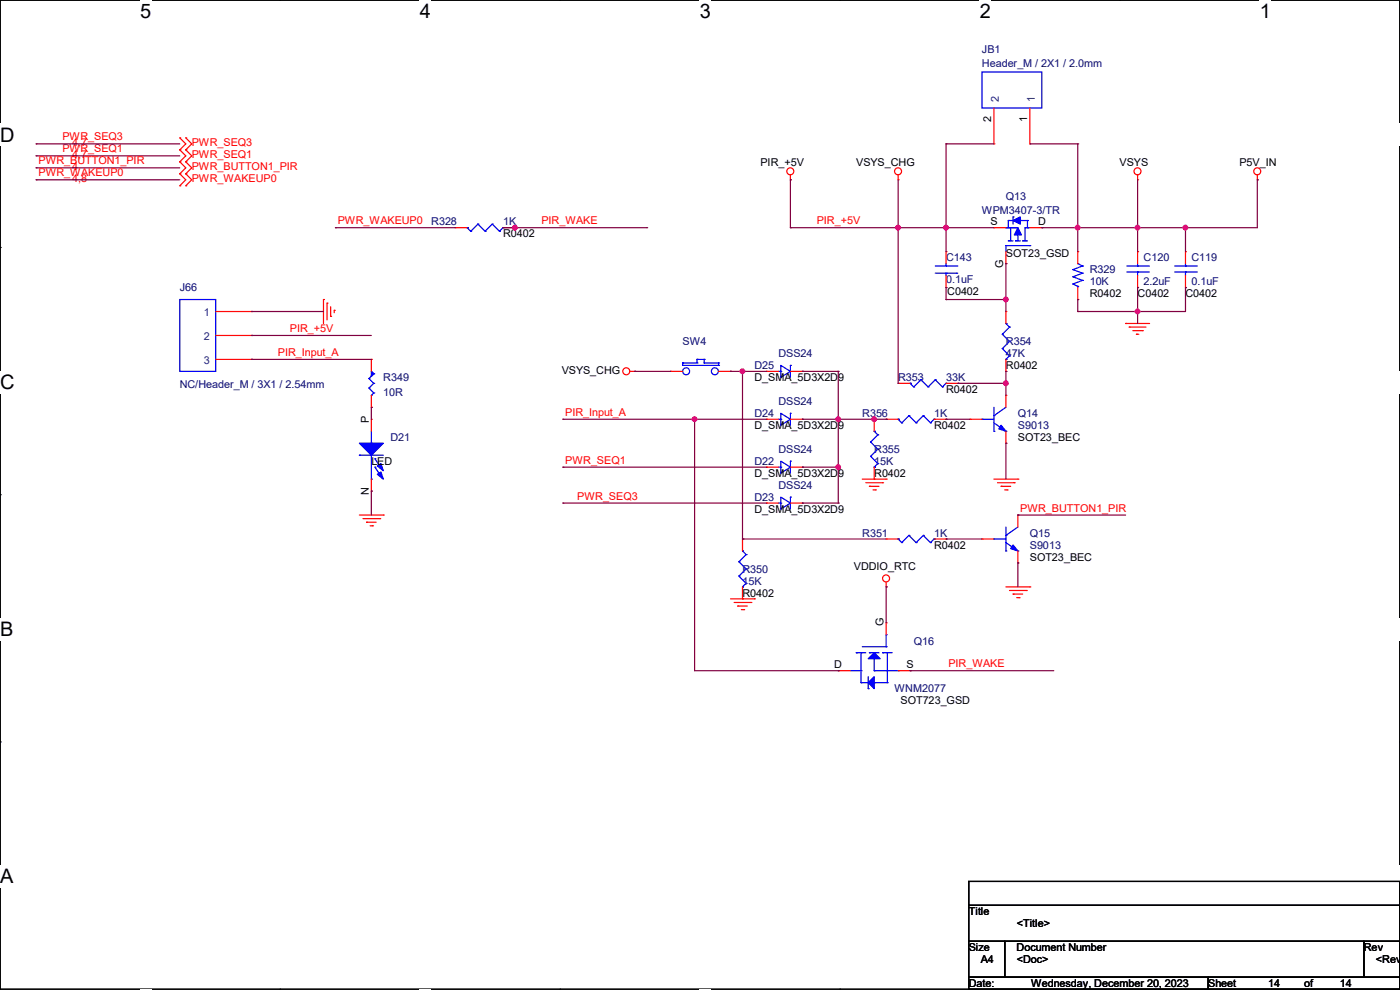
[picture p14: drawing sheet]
<svg xmlns="http://www.w3.org/2000/svg" width="297mm" height="210mm" viewBox="0 0 297 210" stroke-linecap="round" stroke-linejoin="round" font-family="sans-serif">
<defs><g id="words">
<g font-size="4.2">
<text x="29.7" y="3.9">5</text>
<text x="89.1" y="3.9">4</text>
<text x="148.5" y="3.9">3</text>
<text x="207.9" y="3.9">2</text>
<text x="267.3" y="3.9">1</text>
<text x="0" y="30.1">D</text>
<text x="0" y="82.5">C</text>
<text x="0" y="135">B</text>
<text x="0" y="187.4">A</text>
<text x="297" y="187.4">A</text>
</g>
<g font-size="2.3" fill="#000080">
<text x="208.3" y="11.3">JB1</text>
<text x="208.3" y="14.3">Header_M / 2X1 / 2.0mm</text>
<text x="91.5" y="47.8">R328</text>
<text x="106.7" y="47.8">1K</text>
<text x="208.3" y="45.3">WPM3407-3/TR</text>
<text x="213.4" y="42.5">Q13</text>
<text x="200.7" y="55.5">C143</text>
<text x="231.2" y="58">R329</text>
<text x="242.6" y="55.5">C120</text>
<text x="252.8" y="55.5">C119</text>
<text x="38.1" y="61.8">J66</text>
<text x="200.7" y="60">0.1uF</text>
<text x="231.2" y="60.5">10K</text>
<text x="242.6" y="60.5">2.2uF</text>
<text x="252.8" y="60.5">0.1uF</text>
<text x="144.8" y="73.2">SW4</text>
<text x="165.1" y="75.8">DSS24</text>
<text x="213.4" y="73.2">R354</text>
<text x="213.4" y="75.8">47K</text>
<text x="38.1" y="82.4">NC/Header_M / 3X1 / 2.54mm</text>
<text x="81.3" y="80.9">R349</text>
<text x="81.3" y="83.9">10R</text>
<text x="160.1" y="78.3">D25</text>
<text x="190.5" y="80.9">R353</text>
<text x="200.7" y="80.9">33K</text>
<text x="160.1" y="88.5">D24</text>
<text x="165.1" y="85.9">DSS24</text>
<text x="182.9" y="88.5">R356</text>
<text x="198.2" y="88.5">1K</text>
<text x="215.9" y="88.5">Q14</text>
<text x="82.8" y="93.6">D21</text>
<text x="215.9" y="91">S9013</text>
<text x="160.1" y="98.6">D22</text>
<text x="165.1" y="96.1">DSS24</text>
<text x="185.5" y="96.1">R355</text>
<text x="185.5" y="98.6">15K</text>
<text x="160.1" y="106.3">D23</text>
<text x="165.1" y="103.7">DSS24</text>
<text x="182.9" y="113.9">R351</text>
<text x="198.2" y="113.9">1K</text>
<text x="218.5" y="113.9">Q15</text>
<text x="218.5" y="116.4">S9013</text>
<text x="157.5" y="121.5">R350</text>
<text x="157.5" y="124">15K</text>
<text x="193.8" y="136.7">Q16</text>
<text x="189.8" y="146.9">WNM2077</text>
</g>
<g font-size="2.3" fill="#004080">
<text x="211.9" y="21.6" transform="rotate(-90 211.9 21.6)">2</text>
<text x="219.5" y="21.6" transform="rotate(-90 219.5 21.6)">1</text>
<text x="43.2" y="67.1">1</text>
<text x="43.2" y="77.3">3</text>
<text x="43.2" y="72.2">2</text>
</g>
<g font-size="2.3" fill="#f00">
<text x="13.3" y="29.8">PWR_SEQ3</text>
<text x="8.2" y="34.9">PWR_BUTTON1_PIR</text>
<text x="13.3" y="32.3">PWR_SEQ1</text>
<text x="15.3" y="33.6">4,7</text>
<text x="15.3" y="31.1">4,7</text>
<text x="40.7" y="33.6">PWR_SEQ1</text>
<text x="40.7" y="31.1">PWR_SEQ3</text>
<text x="8.2" y="37.4">PWR_WAKEUP0</text>
<text x="15.3" y="36.2">4</text>
<text x="15.3" y="38.7">4,8</text>
<text x="40.7" y="36.2">PWR_BUTTON1_PIR</text>
<text x="40.7" y="38.7">PWR_WAKEUP0</text>
<text x="71.7" y="47.6">PWR_WAKEUP0</text>
<text x="114.9" y="47.6">PIR_WAKE</text>
<text x="173.3" y="47.6">PIR_+5V</text>
<text x="61.5" y="70.4">PIR_+5V</text>
<text x="59" y="75.5">PIR_Input_A</text>
<text x="119.9" y="88.2">PIR_Input_A</text>
<text x="119.9" y="98.4">PWR_SEQ1</text>
<text x="122.5" y="106">PWR_SEQ3</text>
<text x="216.5" y="108.5">PWR_BUTTON1_PIR</text>
<text x="201.2" y="141.6">PIR_WAKE</text>
</g>
<g font-size="2.3">
<text x="210.3" y="26" transform="rotate(-90 210.3 26)">2</text>
<text x="217.9" y="26" transform="rotate(-90 217.9 26)">1</text>
<text x="161.3" y="35.1">PIR_+5V</text>
<text x="181.7" y="35.1">VSYS_CHG</text>
<text x="237.5" y="35.1">VSYS</text>
<text x="262.9" y="35.1">P5V_IN</text>
<text x="210.1" y="47.8">S</text>
<text x="220.3" y="47.8">D</text>
<text x="106.7" y="50.4">R0402</text>
<text x="212.9" y="56.9" transform="rotate(-90 212.9 56.9)">G</text>
<text x="213.4" y="54.4">SOT23_GSD</text>
<text x="201" y="62.6">C0402</text>
<text x="231.2" y="63.1">R0402</text>
<text x="241.3" y="63.1">C0402</text>
<text x="251.5" y="63.1">C0402</text>
<text x="119.2" y="79.3">VSYS_CHG</text>
<text x="160.1" y="80.9">D_SMA_5D3X2D9</text>
<text x="200.7" y="83.4">R0402</text>
<text x="213.4" y="78.3">R0402</text>
<text x="78.2" y="89.7" transform="rotate(-90 78.2 89.7)">P</text>
<text x="160.1" y="91">D_SMA_5D3X2D9</text>
<text x="198.2" y="91">R0402</text>
<text x="215.9" y="93.6">SOT23_BEC</text>
<text x="78.8" y="98.6">LED</text>
<text x="160.1" y="101.2">D_SMA_5D3X2D9</text>
<text x="185.5" y="101.2">R0402</text>
<text x="78.2" y="105.1" transform="rotate(-90 78.2 105.1)">N</text>
<text x="160.1" y="108.8">D_SMA_5D3X2D9</text>
<text x="198.2" y="116.4">R0402</text>
<text x="218.5" y="119">SOT23_BEC</text>
<text x="181.1" y="121">VDDIO_RTC</text>
<text x="157.5" y="126.6">R0402</text>
<text x="187.5" y="132.9" transform="rotate(-90 187.5 132.9)">G</text>
<text x="177" y="141.7">D</text>
<text x="192.3" y="141.7">S</text>
<text x="191.1" y="149.4">SOT723_GSD</text>
<text x="205.5" y="194.1">Title</text>
<text x="215.7" y="196.7">&lt;Title&gt;</text>
<text x="205.5" y="201.8">Size</text>
<text x="215.7" y="201.8">Document Number</text>
<text x="289.4" y="201.8">Rev</text>
<text x="205.5" y="209.4">Date:</text>
<text x="208.1" y="204.3">A4</text>
<text x="215.7" y="204.3">&lt;Doc&gt;</text>
<text x="218.7" y="209.4">Wednesday, December 20, 2023</text>
<text x="256.3" y="209.4">Sheet</text>
<text x="269" y="209.4">14</text>
<text x="276.7" y="209.4">of</text>
<text x="284.3" y="209.4">14</text>
<text x="291.9" y="204.3">&lt;RevC</text>
</g>
</g></defs>
<path d="M0 0h297v209.8h-297z" fill="none" stroke="#000" stroke-width=".25"/>
<g fill="#fff">
<path d="M29.7 0h2.4v4.8h-2.4z"/>
<path d="M29.7 209.8h2.4v.2h-2.4z"/>
</g>
<path d="M59.4 0h.1M59.4 209.8h.1" fill="none" stroke="#000" stroke-width=".25"/>
<g fill="#fff">
<path d="M89.1 0h2.3v4.8h-2.3z"/>
<path d="M89.1 209.8h2.3v.2h-2.3z"/>
</g>
<path d="M118.8 0h.1M118.8 209.8h.1" fill="none" stroke="#000" stroke-width=".25"/>
<g fill="#fff">
<path d="M148.5 0h2.3v4.8h-2.3z"/>
<path d="M148.5 209.8h2.3v.2h-2.3z"/>
</g>
<path d="M178.2 0h.1M178.2 209.8h.1" fill="none" stroke="#000" stroke-width=".25"/>
<g fill="#fff">
<path d="M207.9 0h2.3v4.8h-2.3z"/>
<path d="M207.9 209.8h2.3v.2h-2.3z"/>
</g>
<path d="M237.6 0h.1M237.6 209.8h.1" fill="none" stroke="#000" stroke-width=".25"/>
<g fill="#fff">
<path d="M267.3 0h2.3v4.8h-2.3z"/>
<path d="M267.3 209.8h2.3v.2h-2.3z"/>
<path d="M0 26.2h3.1v4.8h-3.1z"/>
<path d="M297 26.2v4.8z"/>
<path d="M0 78.7h3.1v4.7h-3.1z"/>
<path d="M297 78.7v4.7z"/>
</g>
<path d="M0 52.5h.1M297 52.5h.1" fill="none" stroke="#000" stroke-width=".25"/>
<g fill="#fff">
<path d="M0 131.1h2.9v4.8h-2.9z"/>
<path d="M297 131.1v4.8z"/>
</g>
<path d="M0 104.9h.1M297 104.9h.1" fill="none" stroke="#000" stroke-width=".25"/>
<g fill="#fff">
<path d="M0 183.6h2.9v4.7h-2.9z"/>
<path d="M296.9 183.6h.1v4.7h-.1z"/>
</g>
<path d="M0 157.4h.1M297 157.4h.1M205.5 187h91.5v5.1h-91.5zM205.5 192.1h91.5v7.6h-91.5zM205.5 199.7h7.6v7.6h-7.6zM213.1 199.7h76.2v7.6h-76.2zM289.3 199.7h7.7v7.6h-7.7zM205.5 207.3h50.8v2.5h-50.8zM256.3 207.3h40.7v2.5h-40.7z" fill="none" stroke="#000" stroke-width=".25"/>
<g fill="none" stroke="#f00" stroke-width=".25">
<path d="M38.1 34.3h.1M38.1 31.8h.1M38.1 36.9h.1M38.1 39.4h.1M38.1 29.3h.1M38.1 31.8l1.3 1.3-1.3 1.2M38.1 34.3l1.3 1.3-1.3 1.3M38.1 36.9l1.3 1.2-1.3 1.3M38.1 29.3l1.3 1.2-1.3 1.3M39.4 34.3h.1M39.4 31.8h.1M39.4 36.9h.1"/>
<path d="M39.4 39.4h.1M39.4 29.3h.1M39.4 31.8l1.3 1.3-1.3 1.2M39.4 34.3l1.3 1.3-1.3 1.3M39.4 36.9l1.3 1.2-1.3 1.3M39.4 29.3l1.3 1.2-1.3 1.3M167.7 38.1h.1M167.7 37.1v1M190.5 38.1h.1M190.5 37.1v1M210.9 30.5h.1M210.9 22.9v7.6"/>
<path d="M218.5 30.5h.1M218.5 22.9v7.6M241.3 38.1h.1M241.3 37.1v1M266.7 38.1h.1M266.7 37.1v1M96.6 48.3h.1M96.6 48.3h2.5M106.7 48.3h2.6M109.3 48.3h.1M200.7 53.4h.1M200.7 53.4v2.5"/>
<path d="M200.7 58.5v2.5M210.9 48.3h.1M210.9 48.3h2.5M213.4 55.9h.1M213.4 53.4v2.5M218.5 48.3h2.5M221 48.3h.1M228.6 53.4h.1M228.6 53.4v2.5M241.3 53.4h.1M241.3 53.4v2.5M241.3 58.5v2.5"/>
<path d="M251.5 53.4h.1M251.5 53.4v2.5M251.5 58.5v2.5M45.8 66.1h7.6M45.8 76.2h7.6M45.8 71.2h7.6M53.4 66.1h.1M53.4 76.2h.1M53.4 71.2h.1M68.6 63.5h.1M68.6 63.5v5.1M69.4 64.3h.1"/>
<path d="M69.4 64.3v3.6M70.1 67.1h.1M70.1 65.1v2M70.9 65.8h.1M70.9 65.8v.5M78.8 76.2h.1M78.8 76.2v2.6M133.6 78.8h1.1M134.7 78.8h.1M142.3 78.8h.1M142.3 78.8h2.5M152.4 78.8h2.6"/>
<path d="M155 78.8h.1M162.6 78.8h.1M162.6 78.8h2.5M167.7 78.8h2.5M170.2 78.8h.1M200.7 61h.1M213.4 66.1h.1M213.4 78.8h.1M213.4 66.1v2.5M213.4 76.2v2.6M228.6 63.5h.1M228.6 61v2.5"/>
<path d="M238.8 68.6h.1M238.8 68.6h5.1M239.6 69.4h.1M239.6 69.4h3.5M240.3 70.1h2.1M241.1 70.9h.1M241.1 70.9h.5M241.3 61h.1M242.4 70.1h.1M251.5 61h.1M78.8 86.4h.1M78.8 88.9h.1"/>
<path d="M78.8 83.9v2.5M78.8 88.9v2.6M162.6 99.1h.1M162.6 88.9h.1M162.6 99.1h2.5M162.6 88.9h2.5M167.7 99.1h2.5M167.7 88.9h2.5M170.2 99.1h.1M170.2 88.9h.1M185.5 88.9h.1M185.5 88.9v2.6"/>
<path d="M185.5 99.1v2.5M188 88.9h.1M188 88.9h2.5M190.5 81.3h.1M190.5 81.3h2.6M198.2 88.9h2.5M200.7 88.9h.1M200.7 81.3h2.5M203.2 81.3h.1M205.8 88.9h.1M205.8 88.9h2.5M213.4 83.9h.1"/>
<path d="M213.4 94h.1M213.4 83.9v2.5M213.4 91.5v2.5M76.2 109.3h5.1M77 110h3.6M77.8 110.8h.1M77.8 110.8h2M78.5 111.5h.5M78.8 104.2h.1M78.8 101.6v2.6M79 111.5h.1M80.6 110h.1"/>
<path d="M81.3 109.3h.1M157.5 114.3h.1M157.5 114.3v2.6M162.6 106.7h.1M162.6 106.7h2.5M167.7 106.7h2.5M170.2 106.7h.1M182.9 101.6h5.1M183.7 102.4h3.5M184.4 103.2h.1M184.4 103.2h2.1M185.2 103.9h.5"/>
<path d="M185.5 101.6h.1M185.7 103.9h.1M187.2 102.4h.1M188 101.6h.1M188 114.3h.1M188 114.3h2.5M198.2 114.3h2.5M200.7 114.3h.1M208.3 114.3h.1M208.3 114.3h2.6M210.9 101.6h5M211.6 102.4h3.6"/>
<path d="M212.4 103.2h.1M212.4 103.2h2M213.1 103.9h.6M213.7 103.9h.1M215.2 102.4h.1M215.9 101.6h.1M215.9 109.3h.1M215.9 119.4h.1M215.9 109.3v2.5M215.9 116.9v2.5M155 127h5.1M155.7 127.8h3.6"/>
<path d="M156.5 128.6h.1M156.5 128.6h2M157.3 129.3h.5M157.5 127h.1M157.5 124.5v2.5M157.8 129.3h.1M159.3 127.8h.1M160.1 127h.1M188 124.5h.1M188 132.1h.1M188 123.5v1M188 132.1v2.6"/>
<path d="M213.4 124.5h5.1M214.2 125.3h3.5M214.9 126h.1M214.9 126h2.1M215.7 126.8h.5M216.2 126.8h.1M217.7 125.3h.1M218.5 124.5h.1M177.8 142.3h.1M177.8 142.3h2.6M190.5 142.3h2.6M193.1 142.3h.1"/>
<circle cx="167.7" cy="36.3" r=".74"/>
<circle cx="190.5" cy="36.3" r=".74"/>
<circle cx="241.3" cy="36.3" r=".74"/>
<circle cx="266.7" cy="36.3" r=".74"/>
<circle cx="132.9" cy="78.8" r=".74"/>
<circle cx="188" cy="122.7" r=".74"/>
</g>
<g fill="none" stroke="#00f" stroke-width=".25">
<path d="M208.3 15.3h12.7v7.6h-12.7zM99.1 48.3h.1M99.1 48.3l.8 .8M99.9 49.1h.1M101.4 47.5h.1M101.4 47.5l1.5 1.6M101.4 47.5l-1.5 1.6M102.9 49.1h.1M104.4 47.5h.1M104.4 47.5l1.6 1.6M104.4 47.5l-1.5 1.6M106 49.1h.1"/>
<path d="M106.7 48.3h.1M106.7 48.3l-.7 .8M198.4 58h4.6M198.4 56.4h4.6M200.7 56.4h.1M200.7 58h.1M200.7 55.9v.5M200.7 58v.5M203 58h.1M203 56.4h.1M213.4 48.3h.1M213.4 52.1h.1"/>
<path d="M213.4 48.3h2.5M213.4 52.1v1.3M213.4 52.1h5.1M213.9 51.1h.1M213.9 46.8h.1M213.9 48.3h.1M213.9 51.1h1M213.9 46.8h1M213.9 46.8v1.5M214.4 48.3h.1M214.4 48.3v2.8M214.9 46h.1"/>
<path d="M214.9 46v1.5M215.4 51.1h.1M215.4 51.1h1.1M215.9 49.6h.1M215.9 49.6v1.5M216.5 46.8h.1M216.5 46.8h1.5M217 51.1h.1M217 51.1h1M217.5 51.1h.1M217.5 48.3h.1M217.5 48.3h1"/>
<path d="M217.5 48.3v2.8M218 48.3h.1M218 46.8h.1M218 46.8v1.5M218.5 52.1h.1M227.6 58.7h.1M227.6 57.2h.1M227.6 58.7l2.1 .8M227.6 57.2l2.1 .8M228.6 55.9h.1M228.6 55.9l1.1 .5M229.7 59.5h.1"/>
<path d="M229.7 58h.1M229.7 56.4h.1M229.7 59.5l-2.1 .7M229.7 58l-2.1 .7M229.7 56.4l-2.1 .8M239.1 56.4h4.5M239.1 57.7h4.5M241.3 56.4h.1M241.3 57.7h.1M241.3 55.9v.5M241.3 57.7v.8M243.6 57.7h.1"/>
<path d="M243.6 56.4h.1M249.2 56.4h4.6M249.2 57.7h4.6M251.5 56.4h.1M251.5 57.7h.1M251.5 55.9v.5M251.5 57.7v.8M253.8 57.7h.1M253.8 56.4h.1M38.1 63.5h7.7v15.3h-7.7zM78.8 78.8l.5 .5M79.3 79.3h.1"/>
<path d="M79.3 79.3l-1 1M144.8 77h.1M144.8 77v.5h7.6M144.8 77h3.1M147.9 76.2h.1M147.9 77h.1M147.9 76.2h1.5M147.9 76.2v.8M149.4 77h.1M149.4 76.2h.1M149.4 77h3M149.4 76.2v.8"/>
<path d="M152.4 77.5h.1M152.4 77h.1M152.4 77v.5M165.1 78.8h.6M165.7 77.5l2 1.3-2 1.3zM165.7 78.8h.1M167.7 77.5h.1M167.7 77.5v2.6M212.6 70.9h.1M212.6 74h.1M212.6 70.9l1.6 1.5M212.6 74l1.6 1.5"/>
<path d="M213.4 76.2h.1M213.4 68.6h.1M213.4 68.6l.8 .8M214.2 69.4h.1M214.2 72.4h.1M214.2 75.5h.1M214.2 69.4l-1.6 1.5M214.2 72.4l-1.6 1.6M214.2 75.5l-.8 .7M227.6 60.2h.1M227.6 60.2l1 .5M228.6 60.7h.1"/>
<path d="M228.6 60.7v.3M76.2 96.6h.1M76.2 96.6h5.1M78.3 80.3h.1M78.3 82.3h.1M78.3 80.3l1 1M78.3 82.3l1 1.1M78.8 83.9h.1M78.8 94h.1M78.8 91.5v2.5M78.8 96.6v5M79.3 81.3h.1"/>
<path d="M79.3 83.4h.1M79.3 81.3l-1 1M79.3 83.4l-.5 .5M79.5 97.3h.1M79.5 99.1h.1M79.5 97.3l1.6 2.3M79.5 99.1l1.6 2.3M165.1 99.1h.6M165.1 88.9h.6M165.7 97.8l2 1.3-2 1.3zM165.7 99.1h.1M165.7 87.7l2 1.2-2 1.3z"/>
<path d="M165.7 88.9h.1M167.7 97.8h.1M167.7 87.7h.1M167.7 87.7v2.5M167.7 97.8v2.6M184.7 93.8h.1M184.7 96.8h.1M184.7 93.8l1.5 1.5M184.7 96.8l1.5 1.5M185.5 99.1h.1M185.5 91.5h.1M185.5 91.5l.7 .7"/>
<path d="M186.2 92.2h.1M186.2 95.3h.1M186.2 98.3h.1M186.2 92.2l-1.5 1.6M186.2 95.3l-1.5 1.5M186.2 98.3l-.7 .8M190.5 88.9h.1M190.5 88.9l.8 .8M191.3 89.7h.1M192.8 88.2h.1M192.8 88.2l1.6 1.5M192.8 88.2l-1.5 1.5"/>
<path d="M193.1 81.3h.1M193.1 81.3l.7 .8M193.8 82.1h.1M194.4 89.7h.1M195.4 80.6h.1M195.4 80.6l-1.6 1.5M195.4 80.6l1.5 1.5M195.9 88.2h.1M195.9 88.2l1.5 1.5M195.9 88.2l-1.5 1.5M196.9 82.1h.1M197.4 89.7h.1"/>
<path d="M198.2 88.9h.1M198.2 88.9l-.8 .8M198.4 80.6h.1M198.4 80.6l1.5 1.5M198.4 80.6l-1.5 1.5M199.9 82.1h.1M200.7 81.3h.1M200.7 81.3l-.8 .8M208.3 88.9h.1M208.3 88.9h2.6M210.9 88.2h.1M210.9 91.5h.1"/>
<path d="M210.9 89.7l2.5 1.8M210.9 86.4v5.1M213.4 91.5h.1M213.4 86.4l-2.5 1.8M78.8 101.6h.1M156.8 119.2h.1M156.8 119.2l1.5 1.5M157.5 116.9h.1M157.5 116.9l.8 .7M158.3 117.6h.1M158.3 117.6l-1.5 1.6M165.1 106.7h.6"/>
<path d="M165.7 105.5l2 1.2-2 1.3zM165.7 106.7h.1M167.7 105.5h.1M167.7 105.5v2.5M190.5 114.3h.1M190.5 114.3l.8 .8M191.3 115.1h.1M192.8 113.6h.1M192.8 113.6l1.6 1.5M192.8 113.6l-1.5 1.5M194.4 115.1h.1M195.9 113.6h.1"/>
<path d="M195.9 113.6l1.5 1.5M195.9 113.6l-1.5 1.5M197.4 115.1h.1M198.2 114.3h.1M198.2 114.3l-.8 .8M210.9 114.3h.1M210.9 114.3h2.5M213.4 113.6h.1M213.4 116.9h.1M213.4 111.8v5.1M213.4 115.1l2.5 1.8M215.9 116.9h.1"/>
<path d="M215.9 111.8l-2.5 1.8M156.8 122.2h.1M156.8 122.2l1.5 1.5M157.5 124.5h.1M158.3 120.7h.1M158.3 123.7h.1M158.3 120.7l-1.5 1.5M158.3 123.7l-.8 .8M181.7 138.5h.1M181.7 138.5h2M182.7 138.5h.1M182.7 138.5v6.3"/>
<path d="M182.9 137.2h5.1M184.4 138.5h.1M184.4 138.5h2.1M185.5 139.7v2.6M187.2 138.5h.1M187.2 138.5h2.1M188 137.2h.1M188 134.7h.1M188 134.7v2.5M188.3 138.5v6.3M180.4 142.3h2.3M182.7 144.8h.1"/>
<path d="M182.7 142.3h.1M182.7 144.8h1.5M184.2 146.1h.1M184.2 143.6v2.5M185.5 144.8h.1M185.5 142.3h.1M185.5 144.8h2.8M185.5 142.3h5M188.3 144.8h.1M190.5 142.3h.1"/>
<circle cx="145.6" cy="78.8" r=".74"/>
<circle cx="151.7" cy="78.8" r=".74"/>
</g>
<g fill="#00f" stroke="#00f" stroke-width=".25">
<path d="M214.9 46.8l1.6-.8v1.5z"/>
<path d="M215.9 48.3l.8 1.5h-1.5z"/>
<path d="M76.2 94h5.1l-2.5 2.6z"/>
<path d="M80.1 98.8l.7-.5 .5 1.6z"/>
<path d="M80.1 100.6l.7-.5 .5 1.5z"/>
<path d="M214.9 115.6l1 1.3-1.5-.5z"/>
<path d="M184.2 139.7l1.3-1.2 1.2 1.2z"/>
<path d="M184.2 144.8l1.3-1.2v2.5z"/>
<path d="M212.4 90.2l1 1.3-1.5-.5z"/>
<path d="M78.8 78.8l.5 .5-.5 .5 .5-.5-.5 .5z" fill-rule="evenodd"/>
</g>
<g fill="none" stroke="#800040" stroke-width=".25">
<path d="M7.7 33.1h.1M7.7 35.6h.1M7.7 38.1h.1M7.7 30.5h.1M7.7 33.1h30.4M7.7 35.6h30.4M7.7 38.1h30.4M7.7 30.5h30.4M167.7 38.1h.1M167.7 38.1v10.2M190.5 38.1v43.2M200.7 30.5h.1"/>
<path d="M200.7 30.5v22.9M200.7 30.5h10.2M218.5 30.5h10.1M228.6 30.5h.1M228.6 30.5v22.9M241.3 38.1v15.3M266.7 38.1h.1M266.7 38.1v10.2h-45.7M71.2 48.3h.1M71.2 48.3h25.4M106.7 48.3h30.5M109.3 48.3h.1"/>
<path d="M137.2 48.3h.1M167.7 48.3h.1M167.7 48.3h43.2M190.5 48.3h.1M200.7 48.3h.1M213.4 55.9h.1M213.4 55.9v10.2M221 48.3h.1M228.6 48.3h.1M241.3 48.3h.1M251.5 48.3h.1M251.5 48.3v5.1"/>
<path d="M53.4 66.1h.1M53.4 71.2h.1M53.4 76.2h.1M53.4 66.1h15.2M53.4 71.2h25.4M53.4 76.2h25.4M134.7 78.8h.1M134.7 78.8h7.6M155 78.8h.1M155 78.8h7.6M157.5 78.8h.1M157.5 78.8v35.5"/>
<path d="M170.2 78.8h.1M170.2 78.8h7.6M177.8 78.8h.1M177.8 78.8v27.9M200.7 61h.1M200.7 63.5h.1M200.7 61v2.5M200.7 63.5h12.7M213.4 63.5h.1M213.4 78.8h.1M213.4 78.8v5.1M228.6 63.5h.1"/>
<path d="M228.6 66.1h.1M228.6 63.5v2.6M241.3 61h.1M241.3 66.1h.1M241.3 61v7.6M251.5 61h.1M251.5 61v5.1h-22.9M78.8 86.4h.1M78.8 86.4v2.5M119.4 88.9h.1M119.4 99.1h.1M119.4 88.9h43.2"/>
<path d="M119.4 99.1h43.2M147.4 88.9h.1M147.4 88.9v53.4h30.4M170.2 88.9h.1M170.2 99.1h.1M170.2 88.9h17.8M170.2 99.1h7.6M177.8 88.9h.1M185.5 88.9h.1M188 88.9h.1M200.7 88.9h.1M200.7 88.9h5.1"/>
<path d="M203.2 81.3h.1M203.2 81.3h10.2M213.4 81.3h.1M213.4 94h.1M213.4 94v7.6M78.8 104.2h.1M78.8 104.2v5.1M119.4 106.7h.1M119.4 106.7h43.2M157.5 114.3h.1M157.5 114.3h30.5M170.2 106.7h.1"/>
<path d="M170.2 106.7h7.6M177.8 106.7h.1M200.7 114.3h.1M200.7 114.3h7.6M215.9 109.3h.1M215.9 119.4h.1M215.9 109.3h22.9M215.9 119.4v5.1M188 124.5h.1M188 124.5v7.6M177.8 142.3h.1M193.1 142.3h.1"/>
<path d="M193.1 142.3h30.5"/>
</g>
<g fill="#f0f" stroke="#f0f" stroke-width=".25">
<circle cx="190.5" cy="48.3" r=".49"/>
<circle cx="200.7" cy="48.3" r=".49"/>
<circle cx="228.6" cy="48.3" r=".49"/>
<circle cx="241.3" cy="48.3" r=".49"/>
<circle cx="251.5" cy="48.3" r=".49"/>
<circle cx="213.4" cy="63.5" r=".49"/>
<circle cx="241.3" cy="66.1" r=".49"/>
<circle cx="157.5" cy="78.8" r=".49"/>
<circle cx="213.4" cy="81.3" r=".49"/>
<circle cx="147.3" cy="88.9" r=".49"/>
<circle cx="177.8" cy="88.9" r=".49"/>
<circle cx="185.4" cy="88.9" r=".49"/>
<circle cx="109.2" cy="48.3" r=".49"/>
<circle cx="177.8" cy="99.1" r=".49"/>
</g>
<use href="#words"/>
</svg>
